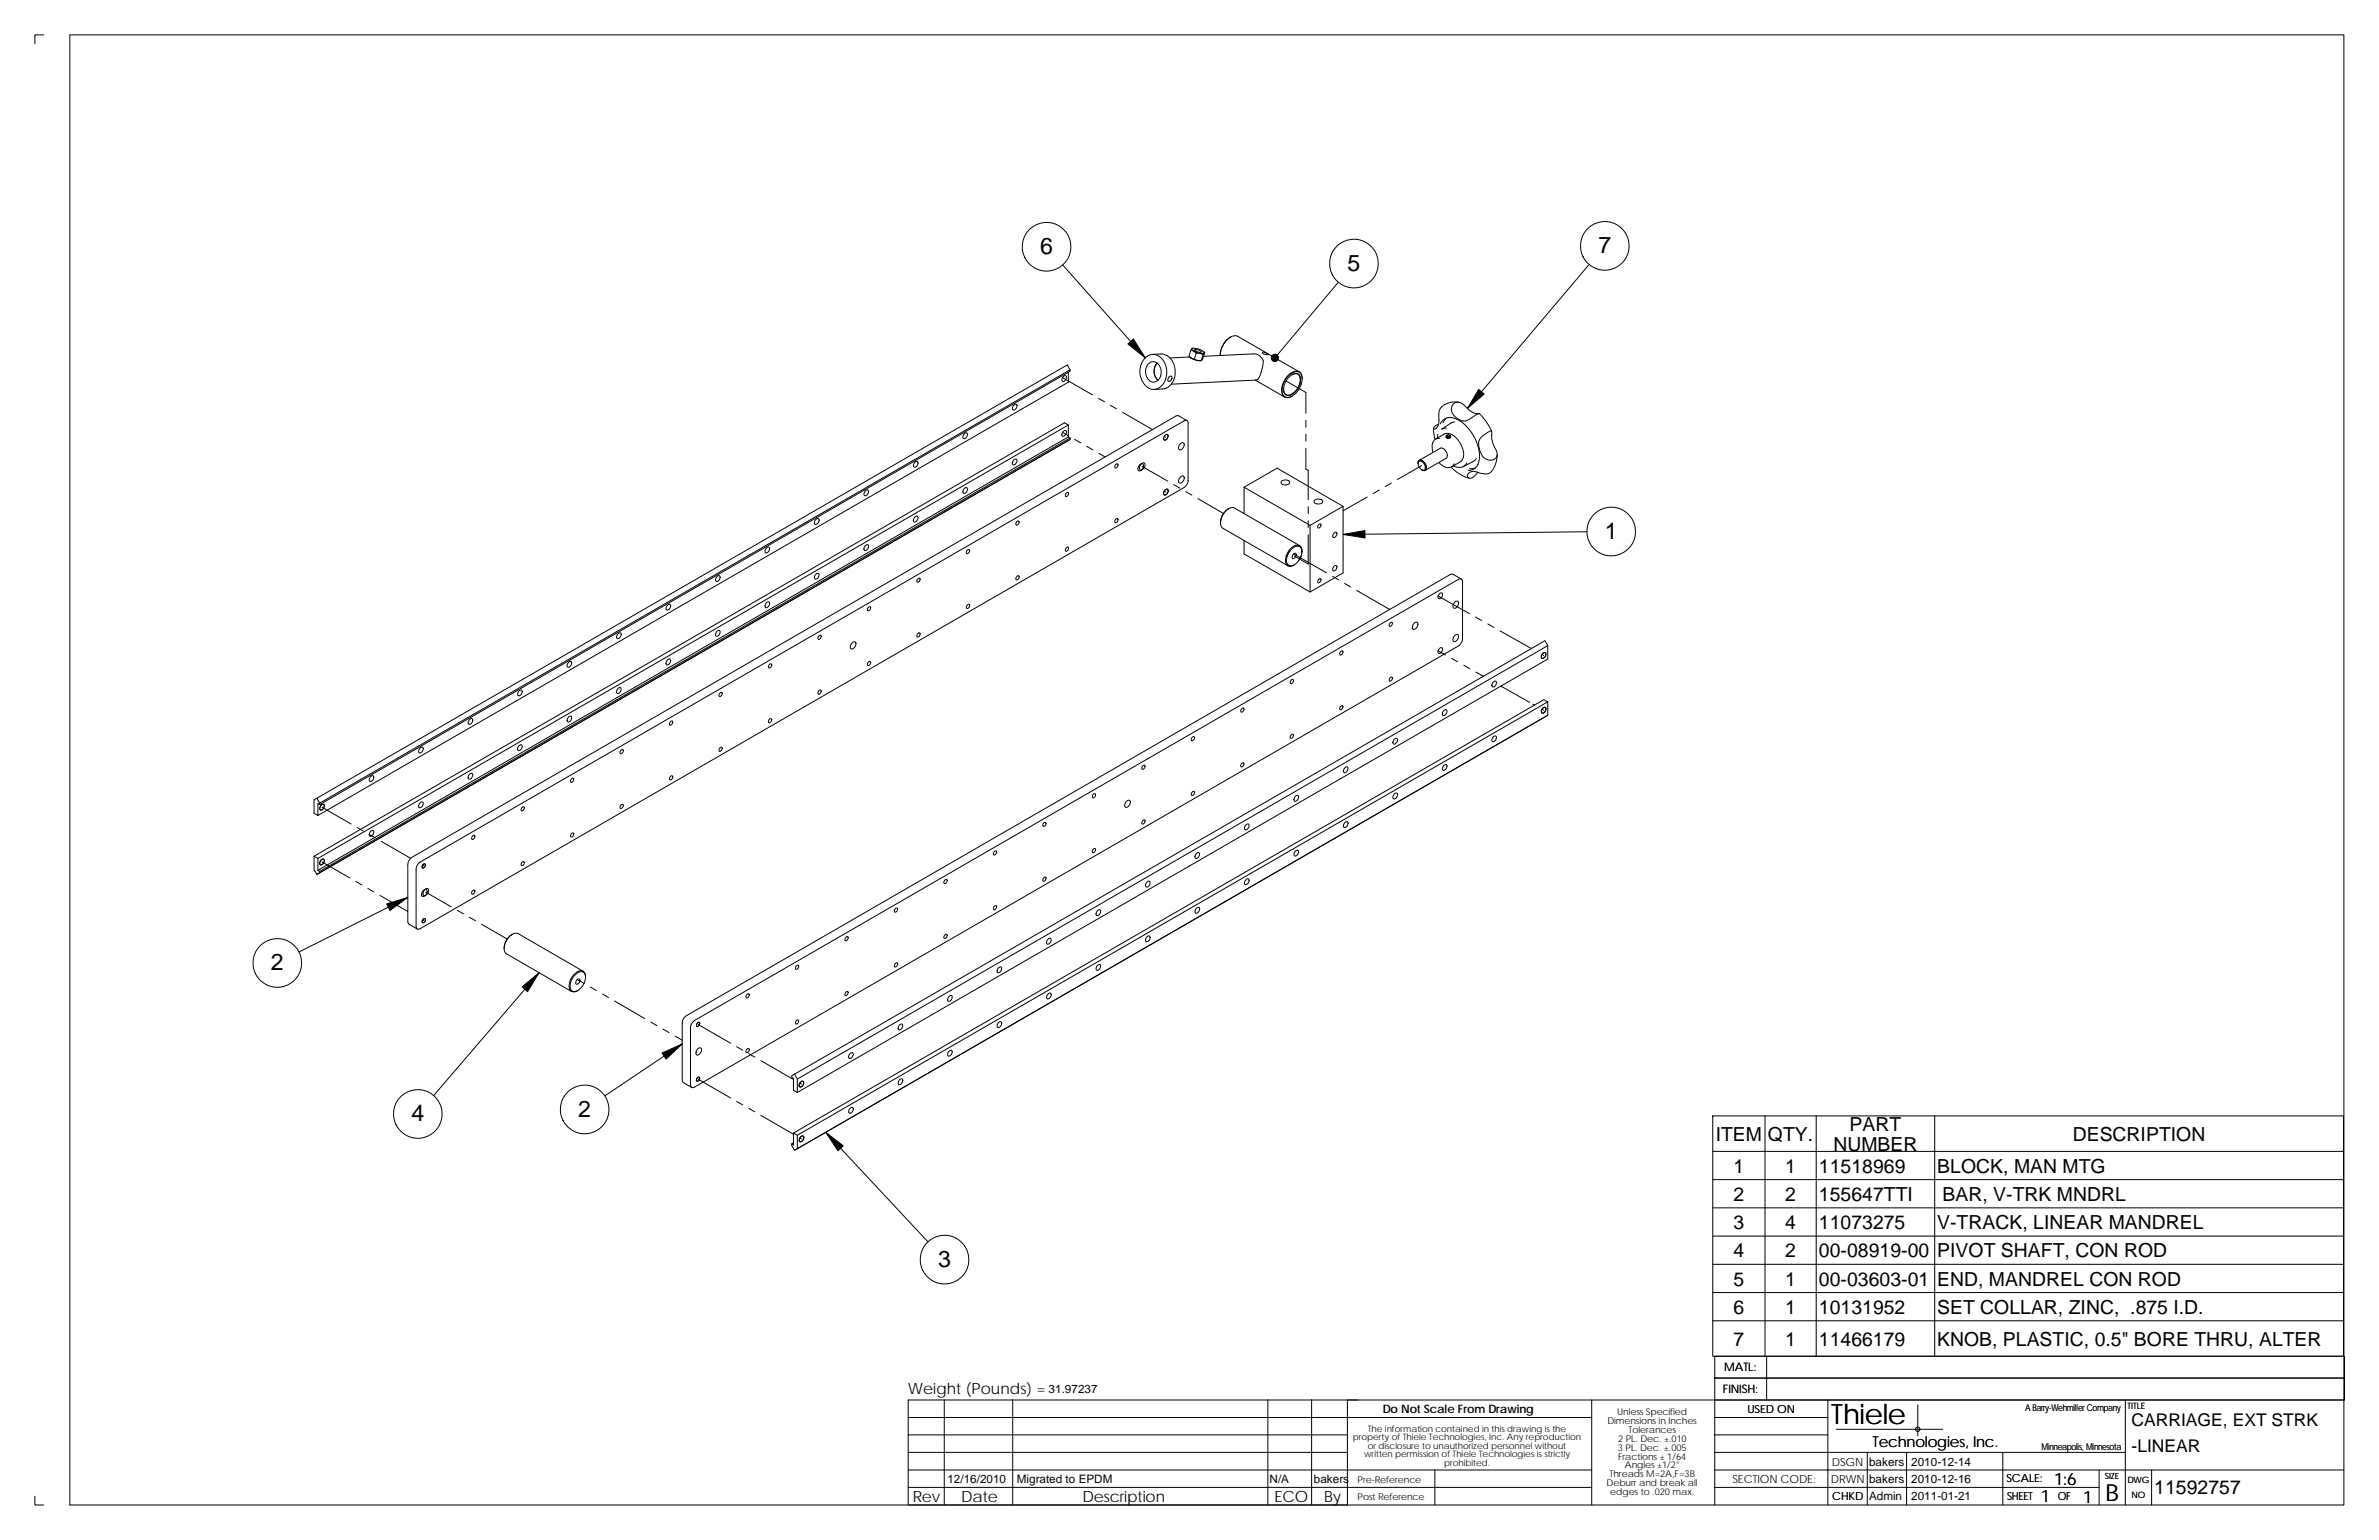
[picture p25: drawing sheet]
<svg xmlns="http://www.w3.org/2000/svg" width="432mm" height="279mm" viewBox="0 0 432 279" stroke-linecap="round" stroke-linejoin="round" font-family="sans-serif">
<defs><g id="words">
<text font-size="5.1" x="332.4" y="258.4">Thiele</text>
<g font-size="4.2">
<text x="188.8" y="46.1">6</text>
<text x="290.1" y="46">7</text>
<text x="244.6" y="49.1">5</text>
<text x="291.3" y="97.8">1</text>
<text x="49.2" y="176">2</text>
<text x="74.7" y="203.4">4</text>
<text x="104.9" y="202.6">2</text>
<text x="170.3" y="229.9">3</text>
<text x="382.2" y="272.4">B</text>
</g>
<g font-size="3.5">
<text x="311.4" y="207">ITEM QTY.</text>
<text x="332.8" y="208.8">NUMBER</text>
<text x="335.7" y="205.2">PART</text>
<text x="376.2" y="207">DESCRIPTION</text>
<text x="314.6" y="212.8">1</text>
<text x="324" y="212.8">1</text>
<text x="330.2" y="212.8">11518969</text>
<text x="351.6" y="212.8">BLOCK, MAN MTG</text>
<text x="314.6" y="217.9">2</text>
<text x="324" y="217.9">2</text>
<text x="330.2" y="217.9">155647TTI</text>
<text x="352.6" y="217.9">BAR, V-TRK MNDRL</text>
<text x="314.6" y="223">3</text>
<text x="324" y="223">4</text>
<text x="330.2" y="223">11073275</text>
<text x="351.6" y="223">V-TRACK, LINEAR MANDREL</text>
<text x="314.6" y="228.1">4</text>
<text x="314.6" y="233.3">5</text>
<text x="324" y="228.1">2</text>
<text x="324" y="233.3">1</text>
<text x="330.2" y="228.1">00-08919-00 PIVOT SHAFT, CON ROD</text>
<text x="330.2" y="233.3">00-03603-01 END, MANDREL CON ROD</text>
<text x="314.6" y="238.4">6</text>
<text x="324" y="238.4">1</text>
<text x="330.2" y="238.4">10131952</text>
<text x="351.6" y="238.4">SET COLLAR, ZINC, .875 I.D.</text>
<text x="314.6" y="244.2">7</text>
<text x="324" y="244.2">1</text>
<text x="330.2" y="244.2">11466179</text>
<text x="351.6" y="244.2">KNOB, PLASTIC, 0.5&quot; BORE THRU, ALTER</text>
<text x="391" y="271.1">11592757</text>
</g>
<g font-size="3.2">
<text x="386.9" y="258.8">CARRIAGE, EXT STRK</text>
<text x="386.9" y="263.4">-LINEAR</text>
</g>
<text font-size="3.1" x="372.8" y="269.4">1:6</text>
<g font-size="3">
<text x="370.4" y="272.6">1</text>
<text x="378.1" y="272.6">1</text>
</g>
<g font-size="2.8">
<text x="164.8" y="252.8">Weight (Pounds) =</text>
<text x="165.7" y="272.5">Rev</text>
<text x="174.4" y="272.5">Date</text>
<text x="196.5" y="272.5">Description</text>
<text x="231.3" y="272.6">ECO</text>
<text x="240.3" y="272.6">By</text>
</g>
<text font-size="2.7" x="339.9" y="262.5">Technologies, Inc.</text>
<g font-size="2.1">
<text x="313" y="248.8">MATL:</text>
<text x="190.3" y="252.8">31.97237</text>
<text x="251" y="256.4">Do Not Scale From Drawing</text>
<text x="312.7" y="252.8">FINISH:</text>
<text x="172" y="269">12/16/2010</text>
<text x="184.6" y="269">Migrated to EPDM</text>
<text x="230.4" y="269">N/A</text>
<text x="238.5" y="269">bakers</text>
<text x="339.3" y="266">bakers</text>
<text x="339.3" y="269.1">bakers</text>
<text x="346.9" y="269.1">2010-12-16</text>
<text x="346.9" y="266">2010-12-14</text>
<text x="339.2" y="272.2">Admin</text>
<text x="346.9" y="272.2">2011-01-21</text>
</g>
<g font-size="2">
<text x="317.2" y="256.3">USED ON</text>
<text x="314.5" y="269">SECTION CODE:</text>
<text x="332.3" y="269">DRWN</text>
<text x="332.5" y="266">DSGN</text>
<text x="364.2" y="268.9">SCALE:</text>
<text x="332.5" y="272.2">CHKD</text>
<text x="364.3" y="272.2">SHEET</text>
<text x="373.5" y="272.2">OF</text>
</g>
<g font-size="1.7">
<text x="293.5" y="256.7">Unless Specified</text>
<text x="367.6" y="256.1">A Barry-Wehmiller Company</text>
<text x="291.7" y="258.3">Dimensions in Inches</text>
<text x="293.7" y="263.2">3 PL. Dec. ±.005</text>
<text x="293.7" y="261.6">2 PL. Dec. ±.010</text>
<text x="295.6" y="259.9">Tolerances</text>
<text x="370.5" y="263.1">Minneapolis, Minnesota</text>
<text x="246.4" y="269">Pre-Reference</text>
<text x="291.6" y="269.7">Deburr and break all</text>
<text x="292.1" y="268.1">Threads M=2A,F=3B</text>
<text x="293.7" y="264.8">Fractions ± 1/64</text>
<text x="294.9" y="266.4">Angles ±1/2°</text>
<text x="246.4" y="272.1">Post Reference</text>
<text x="292.3" y="271.3">edges to .020 max.</text>
</g>
<g font-size="1.6">
<text x="386.1" y="255.6">TITLE</text>
<text x="245.6" y="261.3">property of Thiele Technologies, Inc. Any reproduction</text>
<text x="248.2" y="262.8">or disclosure to unauthorized personnel without</text>
<text x="248.3" y="259.7">The information contained in this drawing is the</text>
<text x="247.6" y="264.4">written permission of Thiele Technologies is strictly</text>
<text x="262.1" y="265.9">prohibited.</text>
<text x="386.1" y="269.1">DWG</text>
<text x="386.9" y="271.8">NO</text>
</g>
<text font-size="1.5" x="382.1" y="268.4">SIZE</text>
</g></defs>
<g fill="none" stroke="#000" stroke-width=".18">
<path d="M7.9 6.3h-1.6v1.6M12.7 6.3h412.7v266.8h-412.7zM192.9 48.1l15 16.8M242.9 51.2l-11.5 13.7M288.4 48l-22.1 26.1M175 78.7l.4-.2a.62 .62 0 0 1 .1 .7 .62 .62 0 0 1-.7 .3v-.5zM184 73.5l.3-.2a.48 .48 0 0 1 .3 .5 .48 .48 0 0 1-.3 .5l-.3 .1-.2-.1v-.4zM192.8 68.5l5.5 3.1M192.8 78.4l1.2 .7M193 68.3l.4-.2a.65 .65 0 0 1 .1 .7 .65 .65 0 0 1-.6 .4 .63 .63 0 0 1 .1-.9zM193 78.2l.3-.1a.58 .58 0 0 1 .3 .6 .58 .58 0 0 1-.6 .4 .48 .48 0 0 1-.3-.4 .48 .48 0 0 1 .3-.5zM193.9 67.5v1.8l-136.2 78.7"/>
<path d="M193.9 77.1v2.2M193.9 77.1l-136.2 78.6M193.9 79.3l-136.2 78.6M193.9 77.1l-.7-.4-136.2 78.6M193.9 79.3l.3 .2M194.2 67.1l-.5-.9-136.2 78.6 .5 .9M194.2 79.5v.2l-136.2 78.6M194.2 79.7l-136.7 78.9M194.2 79.5l-136.2 78.6M194.2 67.1v.3l-136.2 78.6M194.2 67.1l-136.2 78.6M195.1 79.7l1.1 .6"/>
<path d="M199.4 72.3l1.1 .6M201.5 73.5l1.1 .7M203.8 74.8l5.4 3.1M207.8 65a2.07 2.07 0 0 1 3.4 .6 3.5 3.5 0 0 1-1.3 5 2.62 2.62 0 0 1-2.9-2.4 3.7 3.7 0 0 1 .8-3.2zM208.7 65.8a1.53 1.53 0 0 1 2.1 1.8l-.1 .3a1.37 1.37 0 0 1-1.3 1.4 1.37 1.37 0 0 1-1.4-1.2 2.05 2.05 0 0 1 .7-2.3zM209.2 64.3a3.2 3.2 0 0 1 3.4 .9 3.5 3.5 0 0 1-1 5.3l-2.1 .2M210.2 69a2.23 2.23 0 0 1-.2-3.1 2.21 2.21 0 0 0 .2 3.1M211.3 79.2l.3 .1M211.4 79l.3-.2a.5 .5 0 0 1 .4 .5 .5 .5 0 0 1-.4 .5l-.3 .1-.2-.2zM211.7 78.8a.47 .47 0 0 1 .3 .5 .47 .47 0 0 1-.3 .4l-.4 .1-.1-.3M212.2 68.3l.3-.1a.54 .54 0 0 1 .2 .7 .54 .54 0 0 1-.6 .3l-.1-.3zM212.4 64.9l3.5-.2 .4 .3"/>
<path d="M213.9 75.4l-.5 .1-138.6 80-.6 .6-.2 .7v10.4l.3 .5 1.4 .9M213.9 75.4l1.5 .9M216.2 63.5l-.4 1.1 .5 .4M216.2 63.5l.5 .2M216.3 65l1.1 .4M216.3 65l.5 .2M216.3 63.3l-.1 .2M216.3 63.3a2.33 2.33 0 0 1 2.3 .7l-.1 .1M216.3 63.3v.1l.4 .3M216.5 63.2l-.2 .1M216.7 63.7l.4 .4M216.7 63.7l.1 .1a2.56 2.56 0 0 0 1.7 .3"/>
<path d="M216.8 65.2l.6 .2M216.8 63.5a1.19 1.19 0 0 1 1.3 .4 1.27 1.27 0 0 1-1.3-.4zM217.1 64.1h.7l.6 .2M217.1 64.1l-.3 1.1M217.4 65.4h.6M218.4 64.3l-.4 1.1M218.4 64.6l9.2-.4a1.79 1.79 0 0 1 1.5 2.7 4.1 4.1 0 0 1-.9 2l-.4 .1M218.5 63.8l.2 .2M218.5 64.1l-.1 .2M218.7 64l-.2 .1M218.7 64l-.4 1.1-.3 .3M221.5 64.5a3.9 3.9 0 0 1 2.4-3.6l.8 .1 11.1 6.5"/>
<path d="M223.4 61.2a4 4 0 0 0-1.9 3.2M227.8 69l-15.2 .7M227.8 69l5.4 3M229.2 63.9h.2l.8 .4a.94 .94 0 0 1-1-.4zM233.4 69.1l3.6 2.1v3.8M233.8 68.3a2.17 2.17 0 0 1 1.9-.8 1.69 1.69 0 0 1 .5 2.2 3.2 3.2 0 0 1-2.7 2.4l-.4-.2a2.36 2.36 0 0 1 0-2.6zM233.9 68.5a1.58 1.58 0 0 1 1.8-.6 2.46 2.46 0 0 1-.4 3 1.73 1.73 0 0 1-1.8 .8 1.68 1.68 0 0 1-.3-2.2zM234.5 68a.92 .92 0 0 1 1.1-.1 .92 .92 0 0 1 .4 1 3.1 3.1 0 0 1-2.1 2.8h-.4l-.3-.3-.2-.8M236.3 68.7a1.16 1.16 0 0 0-.5-1.2 1.16 1.16 0 0 0-1.4 .1 3.8 3.8 0 0 0-1.6 4 1.28 1.28 0 0 0 1.7 .3M237 76.2v1.3M237 78.8v1.3M260.2 77.7l.3 2"/>
<path d="M260.6 79.7l1.5-1a1.9 1.9 0 0 1 2.2 .8 4.1 4.1 0 0 1 1.2 3.7l-.3 .5-1.7 1M261 78.8l-.1 .7M261.3 79.5l-.8 .2-.4 .5M261.4 76.9a2.09 2.09 0 0 1 3.2-.7 8 8 0 0 1 3.9 7.4l-.3 .7M262.5 75.9l-.6 .8M262.5 79.2v.2M262.6 79.2h.1a.21 .21 0 0 1 .2-.3 .21 .21 0 0 1 .2 .3l-.4 .1M262.6 79l-.1 .2 .2-.3h.2l.3 .2v.1l-.5 .1M262.6 79h.1M262.7 79.2v.3M263.1 79l.1 .2-.2 .2-.3-.1M263.3 79.1a.4 .4 0 0 1-.4 .4 .4 .4 0 0 1-.4-.4"/>
<path d="M263.7 73.4a1.29 1.29 0 0 1 2.1 .1 3.2 3.2 0 0 0 2.6 1.5h.1l-1 .5a2.31 2.31 0 0 1-2.1 .8 2.71 2.71 0 0 1-2-2zM264.1 76.6l-.8 .2-1.6 1.1 .9-.2M264.8 73a3.3 3.3 0 0 0-3.5 1.4l-.1 1.4a1.75 1.75 0 0 1-.9 2.1l-.1-.1a.97 .97 0 0 1 .9-.8M268.5 75a10.9 10.9 0 0 1 2.2 3.2M268.9 79.3l.8-.6a1.12 1.12 0 0 1 1-.5l.1 .2a4.5 4.5 0 0 0 .6 3l.3 .7a1.24 1.24 0 0 1-.6 1.3 1.24 1.24 0 0 1-1.4-.1 3.3 3.3 0 0 1-1.1-3.6zM139.1 99.4l.4-.1a.64 .64 0 0 1 .1 .6 .64 .64 0 0 1-.6 .4 .58 .58 0 0 1 .1-.9zM148.1 94.3l.3-.2a.5 .5 0 0 1 .3 .4 .5 .5 0 0 1-.3 .5l-.3 .1h-.2v-.5zM157.1 89.1l.2-.2a.5 .5 0 0 1 .4 .5 .5 .5 0 0 1-.4 .4l-.2 .2-.3-.3zM157.1 99l.3-.2a.59 .59 0 0 1 .2 .6 .59 .59 0 0 1-.5 .5 .48 .48 0 0 1-.3-.5 .48 .48 0 0 1 .3-.4zM166.1 93.8l.3-.2a.58 .58 0 0 1 .2 .7 .58 .58 0 0 1-.5 .4h-.2l-.1-.3zM166.1 83.8l.4-.1a.64 .64 0 0 1 0 .7 .64 .64 0 0 1-.7 .3v-.5zM175 88.7l.5-.2a.64 .64 0 0 1 0 .7 .64 .64 0 0 1-.6 .3l-.1-.4z"/>
<path d="M175.6 99.8l.2-.1a.4 .4 0 0 1 .1 .5 .4 .4 0 0 1-.5 .2zM184 83.5l.4-.2a.64 .64 0 0 1 .1 .7 .64 .64 0 0 1-.7 .3v-.4zM184.6 94.6l.2-.1a.39 .39 0 0 1 .1 .5 .39 .39 0 0 1-.5 .2zM193.5 99.4l.3-.1a.4 .4 0 0 1 .1 .5 .4 .4 0 0 1-.5 .1zM193.5 89.5l.3-.2a.39 .39 0 0 1 .1 .5 .39 .39 0 0 1-.5 .2zM197.3 81l1.1 .6M199.5 82.3l1.1 .6M202.5 84.3l.3-.2a.4 .4 0 0 1 0 .5 .4 .4 0 0 1-.4 .2zM202.6 94.1a.35 .35 0 0 1 .4 .4 .35 .35 0 0 1-.4 .3h-.2l-.1-.2zM206.8 84.4a.42 .42 0 0 1 .7-.2 .42 .42 0 0 1 0 .7 .54 .54 0 0 1-.4 .5 .54 .54 0 0 1-.6-.2l.1-.5zM207.1 84.2a.42 .42 0 0 1 .6-.2 .42 .42 0 0 1 .1 .7l-.3 .3a.41 .41 0 0 1-.6 .2 .41 .41 0 0 1 0-.6zM207.3 84.6l4.6 2.7"/>
<path d="M211.3 89.1l.3 .2M211.4 88.9l.4-.2a.65 .65 0 0 1 .2 .7 .65 .65 0 0 1-.6 .4 .61 .61 0 0 1 0-.9zM211.5 88.9l.4-.2a.62 .62 0 0 1 0 .7 .62 .62 0 0 1-.7 .3v-.4zM213 87.9l1.1 .7M214.2 80.5a.42 .42 0 0 1 .6-.1 .42 .42 0 0 1 .1 .6l-.1 .2a.45 .45 0 0 1-.7 .4 .45 .45 0 0 1-.1-.7zM214.2 86.6a.42 .42 0 0 1 .6-.2 .42 .42 0 0 1 .1 .7l-.3 .3a.42 .42 0 0 1-.6 .2 .42 .42 0 0 1 0-.7zM215.2 89.2l1.1 .6M217.4 90.5l4.7 2.7M223 92.3a3 3 0 0 0-1.5 2.6M225.8 88.4l6-3.5 12 7M225.8 88.4l12 6.9v12.1M225.8 88.4v4.8"/>
<path d="M225.8 98.1v2.4l12 6.9M232.6 87.4a.96 .96 0 0 1 1.5 .1 .98 .98 0 0 1-1.5 .2zM234.1 99.9l-.5 1.1M234.4 99.7l.3-.3a.94 .94 0 0 1 1.2-.2 .94 .94 0 0 1 .4 1.2 2.6 2.6 0 0 1-2.2 2.3 1.33 1.33 0 0 1-.4-2zM235.1 99.1a.84 .84 0 0 1 .9 .1 .84 .84 0 0 1 .3 .9M235.9 99l-11.8-6.8a1.37 1.37 0 0 0-1.7 .6 2.91 2.91 0 0 0-.8 2.6l.4 .4 11.7 6.8M237 81.3v3.8l.4 .2v5.4M237.4 97v5.3l-2.5-1.4M237.4 91.9v1.3M237.4 94.5v1.2M237.8 95.3l6-3.4v12l-6 3.5M238.6 90.8a.96 .96 0 0 1 1.5 .2 .94 .94 0 0 1-1.6 0z"/>
<path d="M239.4 95.2l.2-.2a.4 .4 0 0 1 .1 .5 .4 .4 0 0 1-.5 .2zM242.2 96.7l.4-.1a.6 .6 0 0 1-.1 .6 .6 .6 0 0 1-.6 .3v-.5zM248.2 90.2l-4.4 2.5M250.4 88.9l-1.1 .6M252.5 87.6l-1.1 .7M257.4 84a.5 .5 0 0 1 .3-.5 .5 .5 0 0 1 .6 .2 1.17 1.17 0 0 1 .3 1.7l-.5-.1M257.4 84a.53 .53 0 0 1 .4-.6 .53 .53 0 0 1 .6 .4l.5 .8a.51 .51 0 0 1-.1 .7 .51 .51 0 0 1-.7 0M257.4 84v.1M257.5 83.8a.86 .86 0 0 1 1.2 .8 .5 .5 0 0 1-.3 .7 .5 .5 0 0 1-.7-.4l-.3-.6zM257.6 83.5l3.8-2.2a1.21 1.21 0 0 1 1.1 1.8l-3.8 2.2M258 84.5l-4.4 2.5M258 85.2l.1 .1"/>
<path d="M260.1 80.2v.1a2.7 2.7 0 0 0 0 1.8M261.2 83.9l.8 .7 .7 .2M263.4 84.7a6.5 6.5 0 0 0 3.3 2.1M263.8 84.5l.7 .3M264 84.1l-.4 .5-.8 .2M266.2 84a1.43 1.43 0 0 1-1.6 .8M267.8 84.9l-1.1 .1M267.9 83.2l-.5 .6-1.8 .9M268.3 84.2l-.1 .2a1.86 1.86 0 0 1-1.7 .9M271.7 82.5a4.6 4.6 0 0 1-1.3 3.3 4 4 0 0 1-2.8-.3 .94 .94 0 0 0-1.2 1.1 .87 .87 0 0 0 1.3-.3l.5-.6M288 96.5l-44.2 .5M112.3 114.9h.3a.7 .7 0 0 1-.6 1l-.1-.2 .1-.4z"/>
<path d="M121.2 119.7l.3-.2a.59 .59 0 0 1 .2 .7 .59 .59 0 0 1-.5 .4 .5 .5 0 0 1-.4-.4 .5 .5 0 0 1 .4-.5zM121.2 109.7h.4a.72 .72 0 0 1-.6 1l-.1-.4zM130.1 104.6l.3-.2a.5 .5 0 0 1 .3 .5 .5 .5 0 0 1-.3 .5l-.3 .1-.2-.1v-.3zM130.2 114.5l.3-.1a.59 .59 0 0 1 .2 .6 .59 .59 0 0 1-.5 .4h-.2l-.1-.3zM139.2 109.3l.2-.1a.6 .6 0 0 1 .2 .7 .6 .6 0 0 1-.7 .3v-.4zM148.1 104.2l.4-.2a.65 .65 0 0 1 0 .7 .65 .65 0 0 1-.6 .3l-.1-.4zM148.6 115.4l.4-.1 .1 .2-.3 .4-.2 .1-.1-.3zM154.6 116.7a.42 .42 0 0 1 .7-.2 .42 .42 0 0 1 0 .7 .54 .54 0 0 1-.4 .5 .54 .54 0 0 1-.6-.2l.1-.5zM157.6 110.2l.2-.1a.39 .39 0 0 1 .1 .5 .39 .39 0 0 1-.4 .1zM166.6 105l.2-.1a.4 .4 0 0 1 .1 .5 .4 .4 0 0 1-.5 .2zM166.6 115l.2-.2a.4 .4 0 0 1 .1 .5 .4 .4 0 0 1-.5 .2zM175.6 109.8l.2-.2 .2 .2-.2 .5-.2 .1-.2-.2z"/>
<path d="M184.6 104.6l.2-.2a.4 .4 0 0 1 .1 .6 .4 .4 0 0 1-.5 .1zM233.6 102.3l.4 .3h.7M234.7 100.5a.33 .33 0 0 1 .5-.1 .33 .33 0 0 1 0 .6l-.2 .2-.4 .1-.1-.3zM234.8 100.5l6 3.4M236.3 100.1l-.2 .9-.4 .7M236.3 100.1v-.2a.95 .95 0 0 0-.6-1 .95 .95 0 0 0-1.1 .3 2.89 2.89 0 0 0-1.1 3.2 1.03 1.03 0 0 0 1.4 .1M239.4 105.1l.2-.1a.41 .41 0 0 1 .1 .5 .41 .41 0 0 1-.5 .2zM241.9 104.6l1.1 .6M242.1 102.8a.33 .33 0 0 1 .5-.1 .33 .33 0 0 1 0 .5l-.1 .1a.32 .32 0 0 1-.5 .3 .32 .32 0 0 1-.1-.5zM243.4 118.1h.3a.43 .43 0 0 1 0 .5 .43 .43 0 0 1-.5 .1v-.2zM244.1 105.9l1.1 .6M246.3 107.1l5.9 3.5"/>
<path d="M252.3 113l.2-.1a.39 .39 0 0 1 .1 .5 .39 .39 0 0 1-.4 .2zM256.3 113.7h.1M256.7 113l.3-.1 .3 .1a.9 .9 0 0 1-.8 1.2l-.2-.2a.98 .98 0 0 1 .4-1zM261 108.1l5.7 3.2M261 118.1l1.4 .7M261.2 107.7l.4-.2a.64 .64 0 0 1 .2 .7 .64 .64 0 0 1-.6 .4 .61 .61 0 0 1 0-.9zM261.2 117.7l.3-.2a.5 .5 0 0 1 .4 .5 .5 .5 0 0 1-.4 .4l-.3 .2-.2-.1v-.5zM263.5 119.4l1.1 .7M264 115.3a.38 .38 0 0 1 .5-.2 .38 .38 0 0 1 .2 .5 .68 .68 0 0 1-.9 .7l-.1-.4zM264.1 109.2l.3-.1h.3a.9 .9 0 0 1-.8 1.2l-.2-.5zM265.2 105.1l-1.6-.9h-.4l-138.6 80.1-.6 .5-.2 .8v10.3l.3 .5 1.4 .9M267.8 112l1.1 .6"/>
<path d="M270 113.2l1.1 .6M272.2 114.4l5.8 3.3M279.9 118.7l.3 .2M280.1 118.5l.3-.1a.59 .59 0 0 1 .2 .6 .59 .59 0 0 1-.5 .4 .48 .48 0 0 1-.4-.4 .48 .48 0 0 1 .4-.5zM280.9 117.1v2.5l-136.2 78.6M76.2 135.7l.4-.2a.68 .68 0 0 1-.5 1.1l-.1-.4zM85.3 130.4l.3-.1a.65 .65 0 0 1 .1 .7 .65 .65 0 0 1-.6 .4 .71 .71 0 0 1 .2-1zM94.2 125.4l.4-.2a.64 .64 0 0 1 .1 .7 .64 .64 0 0 1-.6 .4 .61 .61 0 0 1 .1-.9zM94.3 135.2l.2-.1a.59 .59 0 0 1 .3 .6 .59 .59 0 0 1-.5 .5l-.3-.1-.1-.2zM103.2 120.2l.2-.2a.5 .5 0 0 1 .4 .5 .5 .5 0 0 1-.4 .4l-.2 .2-.2-.1v-.5zM103.3 130l.2-.1a.6 .6 0 0 1 .2 .7 .6 .6 0 0 1-.7 .4v-.5zM112.2 124.9l.3-.2a.6 .6 0 0 1 .1 .7 .6 .6 0 0 1-.6 .4l-.1-.5z"/>
<path d="M112.7 136.1l.2-.1a.4 .4 0 0 1 .1 .5 .4 .4 0 0 1-.5 .2zM121.7 130.9l.2-.1a.4 .4 0 0 1 .1 .5 .4 .4 0 0 1-.5 .2zM130.7 135.7l.2-.1a.39 .39 0 0 1 .1 .5 .39 .39 0 0 1-.5 .1zM130.8 125.6h.1a.4 .4 0 0 1 .1 .5 .4 .4 0 0 1-.5 .2v-.3zM139.7 120.6l.2-.2a.41 .41 0 0 1 .1 .5 .41 .41 0 0 1-.5 .2zM139.7 130.5l.2-.1a.4 .4 0 0 1 .1 .5 .4 .4 0 0 1-.5 .1zM148.7 125.2h.3l.1 .2-.1 .3-.3 .3-.3-.2zM157.7 120h.2l.1 .4a.38 .38 0 0 1-.5 .3v-.3zM207.4 138.9l.2-.1a.39 .39 0 0 1 .2 .5 .39 .39 0 0 1-.5 .2zM216.4 133.8l.2-.2a.39 .39 0 0 1 .1 .5 .39 .39 0 0 1-.5 .2zM225.4 128.6l.2-.2a.4 .4 0 0 1 .1 .5 .4 .4 0 0 1-.5 .2zM225.5 138.4a.35 .35 0 0 1 .3 .4 .35 .35 0 0 1-.3 .3h-.2l-.1-.2z"/>
<path d="M234.4 123.4l.2-.1a.4 .4 0 0 1 .1 .5 .4 .4 0 0 1-.5 .1zM234.4 133.3l.2-.1a.4 .4 0 0 1 .1 .5 .4 .4 0 0 1-.5 .2zM243.3 128.1l.3-.1a.39 .39 0 0 1 .1 .5 .39 .39 0 0 1-.5 .2zM244.2 139.3l.2-.2a.6 .6 0 0 1 .2 .7 .6 .6 0 0 1-.7 .3v-.4zM252.3 123l.2-.2a.39 .39 0 0 1 .1 .5 .39 .39 0 0 1-.4 .2zM253 134.2l.4-.3 .2 .1a.7 .7 0 0 1-.7 1l-.1-.4zM262 129l.4-.2h.2a.7 .7 0 0 1-.7 1l-.1-.4zM262 138.9l.4-.2a.6 .6 0 0 1 .1 .7 .6 .6 0 0 1-.6 .3l-.1-.3zM265.7 120.7l1.1 .6M267.9 121.9l1.3 .8M271 123.8l.4-.2 .2 .1a.7 .7 0 0 1-.7 .9l-.1-.4zM271 133.7l.4-.2a.6 .6 0 0 1 .1 .7 .6 .6 0 0 1-.7 .3v-.3z"/>
<path d="M272.4 124.5l5.2 2.9M278.2 127.8l.3 .1M279.9 128.7l.3 .2M280.1 128.4l.3-.1a.6 .6 0 0 1 .1 .7 .6 .6 0 0 1-.7 .3v-.4zM280.1 128.4l.3-.1a.66 .66 0 0 1-.4 1.1 .57 .57 0 0 1-.2-.5 .57 .57 0 0 1 .3-.5zM280.9 127.3v2.5M280.9 127.3l-.7-.4-136.2 78.7M280.9 129.8l-136.7 78.9-.5-.9v-.3M280.9 129.8l-136.2 78.6M280.9 127.3l-136.2 78.7M57 155.3l.7 .4M57 155.3v2.5l.5 .8"/>
<path d="M57.5 144.8l-.5 .3v2.5l.7 .4v-2.2l.3 .2M57.7 157.9l.3 .2v.2l-.5 .3M57.7 155.7v2.2M58 145.7v.3M58.3 146.1l.4-.2a.64 .64 0 0 1 .1 .7 .64 .64 0 0 1-.6 .4 .61 .61 0 0 1 .1-.9zM58.3 156l.2-.1a.5 .5 0 0 1 .4 .4 .5 .5 0 0 1-.4 .5l-.2 .1-.2-.1v-.4zM58.3 146.1l.2-.2a.48 .48 0 0 1 .4 .5 .48 .48 0 0 1-.4 .5l-.2 .1-.2-.1-.1-.3zM58.3 156l.3-.1a.58 .58 0 0 1 .3 .6 .58 .58 0 0 1-.6 .4h-.2l-.1-.3zM58.4 146.5l5.3 3M58.4 156.4l5.1 2.9M64.6 159.9l1.1 .6M64.8 150.1l1.1 .7"/>
<path d="M67 151.4l1.1 .6M67.2 140.9l.4-.2a.64 .64 0 0 1 .2 .7 .64 .64 0 0 1-.6 .4 .61 .61 0 0 1 0-.9zM67.2 150.9l.5-.2a.64 .64 0 0 1 0 .7 .64 .64 0 0 1-.6 .3l-.1-.4zM69.2 152.7l5.3 3M75.9 156.7l139-80.3 .4-.1 .2 .1 .1 .2v10.7l-.2 .6-.5 .6-138.6 80-.4 .1-.2-.1-.2-.4v-10.4zM76.3 145.6l.3-.1a.59 .59 0 0 1 .2 .6 .59 .59 0 0 1-.5 .4 .48 .48 0 0 1-.4-.4 .48 .48 0 0 1 .4-.5zM76.7 157l.2 .1M76.8 156.8l.2-.1a.4 .4 0 0 1 .1 .5 .4 .4 0 0 1-.5 .2zM85.2 140.5l.4-.2a.65 .65 0 0 1 .1 .7 .65 .65 0 0 1-.7 .3v-.4zM85.9 151.6h.3v.3a.38 .38 0 0 1-.6 .3v-.2zM94.8 146.5l.2-.2a.39 .39 0 0 1 .1 .6 .39 .39 0 0 1-.5 .1zM94.8 156.4l.2-.1a.39 .39 0 0 1 .1 .5 .39 .39 0 0 1-.5 .2z"/>
<path d="M103.7 141.3l.3-.1a.4 .4 0 0 1 .1 .5 .4 .4 0 0 1-.5 .1zM103.7 151.2l.3-.1a.4 .4 0 0 1 .1 .5 .4 .4 0 0 1-.5 .2zM112.7 146l.2-.1a.4 .4 0 0 1 .1 .5 .4 .4 0 0 1-.5 .2zM121.7 140.9l.2-.2a.39 .39 0 0 1 .1 .5 .39 .39 0 0 1-.5 .2zM171.6 159.6h.2l.1 .3a.4 .4 0 0 1-.6 .3v-.2zM180.5 154.5l.2-.1a.39 .39 0 0 1 .1 .5 .39 .39 0 0 1-.5 .1zM189.5 149.3l.2-.1a.4 .4 0 0 1 .1 .5 .4 .4 0 0 1-.5 .2zM189.5 159.3l.2-.2a.4 .4 0 0 1 .1 .5 .4 .4 0 0 1-.5 .2zM198.4 144.1l.3-.1a.4 .4 0 0 1 .1 .5 .4 .4 0 0 1-.5 .2zM198.4 154.1l.3-.2 .2 .2-.2 .5-.3 .1-.2-.2zM204.5 145.3l.3-.1 .3 .1a.83 .83 0 0 1-.9 1.1v-.1a.98 .98 0 0 1 .3-1zM207.4 148.9l.2-.2a.4 .4 0 0 1 .2 .6 .4 .4 0 0 1-.5 .1z"/>
<path d="M216.4 143.7l.2-.1a.4 .4 0 0 1 .1 .5 .4 .4 0 0 1-.5 .2zM217.1 154.9l.4-.2a.61 .61 0 0 1 .1 .7 .61 .61 0 0 1-.6 .3l-.1-.4zM226.1 149.8l.4-.3a.59 .59 0 0 1 .2 .6 .59 .59 0 0 1-.5 .5l-.3-.2zM226.1 159.6l.3-.2 .2 .1v.6a.48 .48 0 0 1-.7 .3 .63 .63 0 0 1 .2-.8zM235.1 154.4l.2-.1h.3a.66 .66 0 0 1 0 .7 .66 .66 0 0 1-.7 .2v-.3zM235.2 144.4l.2-.1a.59 .59 0 0 1 .3 .6 .59 .59 0 0 1-.5 .5l-.3-.1-.1-.2zM244.1 149.2l.4-.1a.62 .62 0 0 1 0 .7 .62 .62 0 0 1-.6 .3v-.5zM253.1 144.1l.4-.2a.6 .6 0 0 1 .1 .7 .6 .6 0 0 1-.7 .3v-.5zM66.8 161.2l1.1 .6M69 162.5l5 2.9M74 162.8l-19.7 9.9M76.7 166.9l.2 .1"/>
<path d="M76.8 166.8l.2-.2a.41 .41 0 0 1 .1 .6 .41 .41 0 0 1-.5 .1zM76.9 161.5l.2-.1h.3a.81 .81 0 0 1-.8 1.2l-.1-.5zM77.1 161.4a.42 .42 0 0 1 .6-.1 .42 .42 0 0 1 0 .6 .54 .54 0 0 1-.3 .5 .54 .54 0 0 1-.6-.1v-.3zM77.3 161.9l4.6 2.6M83 165.2l1.1 .6M85.2 166.4l1.1 .6M85.7 161.7l.4-.2 .1 .2-.3 .5h-.2l-.1-.3zM87.4 167.7l4.7 2.7M93 169.5a2.98 2.98 0 0 0-1.5 2.6M97.9 176.5l-19.2 22.3M104.6 176.7a1.01 1.01 0 0 1 1.3-.2 1.01 1.01 0 0 1 .3 1.4 2.53 2.53 0 0 1-2.1 2 .98 .98 0 0 1-.6-1.3 2.98 2.98 0 0 1 1.1-1.9zM104.7 177.8l.3-.2a.44 .44 0 0 1 .3 .4 .44 .44 0 0 1-.3 .5l-.3 .1-.2-.1v-.3z"/>
<path d="M104.8 177.7l1.2 .7M105.8 176.2l-11.7-6.8a1.46 1.46 0 0 0-1.8 .7 2.88 2.88 0 0 0-.7 2.5l.3 .5 11.8 6.8M106.3 177.3a.97 .97 0 0 0-.6-1.1 .97 .97 0 0 0-1.1 .2 2.89 2.89 0 0 0-1.1 3.3 1.04 1.04 0 0 0 1.4 0M107.1 179.1l1.1 .6M144.5 175.2l.3-.1a.4 .4 0 0 1 .1 .5 .4 .4 0 0 1-.5 .2zM153.5 180l.3-.1a.39 .39 0 0 1 .1 .5 .39 .39 0 0 1-.5 .1zM153.6 169.9h.2a.4 .4 0 0 1 .1 .5 .4 .4 0 0 1-.5 .2v-.3zM162.5 164.9l.3-.2a.4 .4 0 0 1 0 .5 .4 .4 0 0 1-.5 .2zM162.5 174.8l.3-.1a.4 .4 0 0 1 0 .5 .4 .4 0 0 1-.5 .1zM171.6 169.5h.2l.1 .2-.1 .3-.3 .3-.2-.2zM180.6 164.3h.2a.43 .43 0 0 1 0 .5 .43 .43 0 0 1-.5 .2v-.3zM181.2 175.7l.4-.3 .2 .2a.59 .59 0 0 1-.2 .6 .59 .59 0 0 1-.6 .1z"/>
<path d="M190.3 170.3l.2-.1a.59 .59 0 0 1 .3 .7 .59 .59 0 0 1-.5 .4 .5 .5 0 0 1-.4-.5 .5 .5 0 0 1 .4-.5zM199.2 175.2l.4-.2a.59 .59 0 0 1 .1 .7 .59 .59 0 0 1-.7 .3v-.5zM199.2 165.2l.3-.2a.59 .59 0 0 1 .3 .7 .59 .59 0 0 1-.6 .4h-.2l-.1-.3zM208.1 160.1l.4-.3a.61 .61 0 0 1 .1 .8 .61 .61 0 0 1-.6 .3l-.1-.4zM208.2 170l.4-.2a.59 .59 0 0 1 0 .7 .59 .59 0 0 1-.6 .3v-.5zM217.3 164.7l.1-.1a.5 .5 0 0 1 .4 .5 .5 .5 0 0 1-.4 .5l-.3 .1a.57 .57 0 0 1-.2-.6 .57 .57 0 0 1 .4-.4zM109.3 180.3l1.1 .7M111.5 181.6l5.5 3.2M118.1 185.4l1.1 .7M120.3 186.7l1.1 .6M122.5 188l1.3 .7M123.8 189.4l-14 9.4"/>
<path d="M125.9 185.3l138.8-80.2 .4-.1 .2 .1 .2 .4v10.4l-.3 .8-.3 .4-138.8 80.1-.5 .1-.1-.1-.2-.4v-10.4l.2-.7zM126.3 190.9h.1M126.6 195.5l.2-.1a.4 .4 0 0 1 .1 .5 .4 .4 0 0 1-.5 .2zM126.6 185.6l.2-.1a.4 .4 0 0 1 .1 .5 .4 .4 0 0 1-.5 .1zM126.7 190.3l.2-.2 .4 .1v.4a1.01 1.01 0 0 1-.7 .8l-.3-.3zM126.7 195.8l5.9 3.4M126.7 185.8l5.9 3.5M133.7 199.8l1.1 .7M133.7 189.9l1.1 .6M135.6 180.4l.2-.1a.4 .4 0 0 1 .1 .5 .4 .4 0 0 1-.5 .2zM135.6 190.4l.2-.2a.39 .39 0 0 1 .1 .6 .39 .39 0 0 1-.5 .1zM135.9 191.2l1.1 .6"/>
<path d="M138.1 192.4l5.9 3.5M144.2 194.9l-.5 .3v.3l.3 .1v2.2l.7 .4M144.2 194.9l136.2-78.7 .5 .9-136.2 78.7M144.2 194.9l.5 .9v2.4M144.5 185.2l.3-.2a.39 .39 0 0 1 .1 .5 .39 .39 0 0 1-.5 .2zM145.2 196.5l.3 .2M145.3 196.4l.3-.3 .2 .1a.7 .7 0 0 1-.7 1v-.4zM145.4 196.3l.2-.1a.59 .59 0 0 1 .3 .6 .59 .59 0 0 1-.5 .4 .48 .48 0 0 1-.4-.5 .48 .48 0 0 1 .4-.4zM154.2 191.2l.4-.2 .2 .1a.7 .7 0 0 1-.7 .9v-.4zM163.3 195.9l.2-.2a.48 .48 0 0 1 .4 .5 .48 .48 0 0 1-.4 .5l-.2 .1-.2-.1-.1-.3zM163.3 185.9l.3-.1a.58 .58 0 0 1 .2 .6 .58 .58 0 0 1-.5 .4h-.2l-.1-.2zM172.2 180.8l.4-.2 .2 .2a.59 .59 0 0 1-.1 .6 .59 .59 0 0 1-.7 .1z"/>
<path d="M172.3 190.7l.2-.2a.49 .49 0 0 1 .4 .5 .49 .49 0 0 1-.4 .5l-.2 .1-.3-.1v-.4zM181.4 185.4h.3a.7 .7 0 0 1-.6 1l-.1-.2v-.3zM190.2 180.3l.2-.1h.3a.72 .72 0 0 1-.6 1l-.1-.1a.64 .64 0 0 1 .2-.8zM135.9 201.1l1.1 .6M138.1 202.4l5.9 3.4M144 205.6v2.1l-.3-.2M144 207.3l-.3 .2M144 205.6l.7 .4M144.7 208.4l-.5 .3M144.7 206v2.4M145.2 206.5l.3 .1M145.3 206.3l.4-.2a.6 .6 0 0 1 .1 .7 .6 .6 0 0 1-.7 .3v-.5z"/>
<path d="M145.4 206.2l.2-.1a.6 .6 0 0 1 .2 .7 .6 .6 0 0 1-.7 .3v-.4zM149.9 205.4l18.5 19.9M154.3 201.1l.2-.2 .3 .1a.64 .64 0 0 1-.1 .6 .64 .64 0 0 1-.6 .3 .65 .65 0 0 1 .2-.8zM310.9 202.5h114.5v43.6h-114.5zM310.9 214h114.5M310.9 219.1h114.5M310.9 208.9h114.5M320.4 202.5v43.6M329.6 202.5v43.6M351.2 202.5v43.6M310.9 224.3h114.5M310.9 229.4h114.5"/>
<path d="M310.9 234.5h114.5M310.9 239.6h114.5M164.8 257.2h124.1M171.4 253.9v19.1M183.8 253.9v19.1M230.1 253.9v19.1M238.1 253.9v19.1M246.4 254h-81.6v19M288.9 254v19M311.1 257.2h20.7M311.2 250h114.3v4h-114.3zM311.2 246.1h114.3v3.9h-114.3z"/>
<path d="M311.2 254v19M320.7 246.1v7.9M331.8 254v19M333.3 259.3h19.3M348.1 254.9v5.6M385.8 254v19M425.5 254h-180.9v19h-79.6M6.3 271.4v1.6h1.6M164.8 269.9h124.1M164.8 263.5h79.6M164.8 260.3h79.6M164.8 266.7h124.1"/>
<path d="M260.4 266.7v6.4M311.1 269.9h69.9M311.1 266.7h114.3M311.1 260.3h20.7M311.2 263.5h74.6M338.9 263.5v9.5M346.1 263.5v9.5M363.5 263.5v9.5M381 266.7v6.3M390.5 266.7v6.3"/>
<circle cx="190" cy="44.8" r="4.4"/>
<circle cx="245.7" cy="47.8" r="4.4"/>
<circle cx="291.3" cy="44.6" r="4.4"/>
<circle cx="292.4" cy="96.4" r="4.4"/>
<circle cx="50.3" cy="174.7" r="4.4"/>
<circle cx="75.8" cy="202.1" r="4.4"/>
<circle cx="106.1" cy="201.3" r="4.4"/>
<circle cx="171.4" cy="228.5" r="4.4"/>
<circle cx="348.1" cy="259.3" r=".41"/>
</g>
<g fill="#000" stroke="#000" stroke-width=".18">
<path d="M204.7 62.4l1-.9 2.2 3.4z" fill-rule="evenodd"/>
<path d="M231 64.4a.66 .66 0 0 1 .9 .1 .66 .66 0 0 1 0 .9 .66 .66 0 0 1-.9 0l.4-.5-.4 .5a.66 .66 0 0 1 0-1z" fill-rule="evenodd"/>
<path d="M268.4 70.7l1 .8-3.1 2.6z" fill-rule="evenodd"/>
<path d="M243.8 97l3.9-.7 .1 1.3z" fill-rule="evenodd"/>
<path d="M70.2 164l3.8-1.2-3.2 2.4z" fill-rule="evenodd"/>
<path d="M94.8 179l3.1-2.5-2.1 3.4z" fill-rule="evenodd"/>
<path d="M120.2 191.1l3.6-1.7-2.9 2.8z" fill-rule="evenodd"/>
<path d="M149.9 205.4l3.2 2.5-1 .9z" fill-rule="evenodd"/>
</g>
<use href="#words"/>
</svg>
